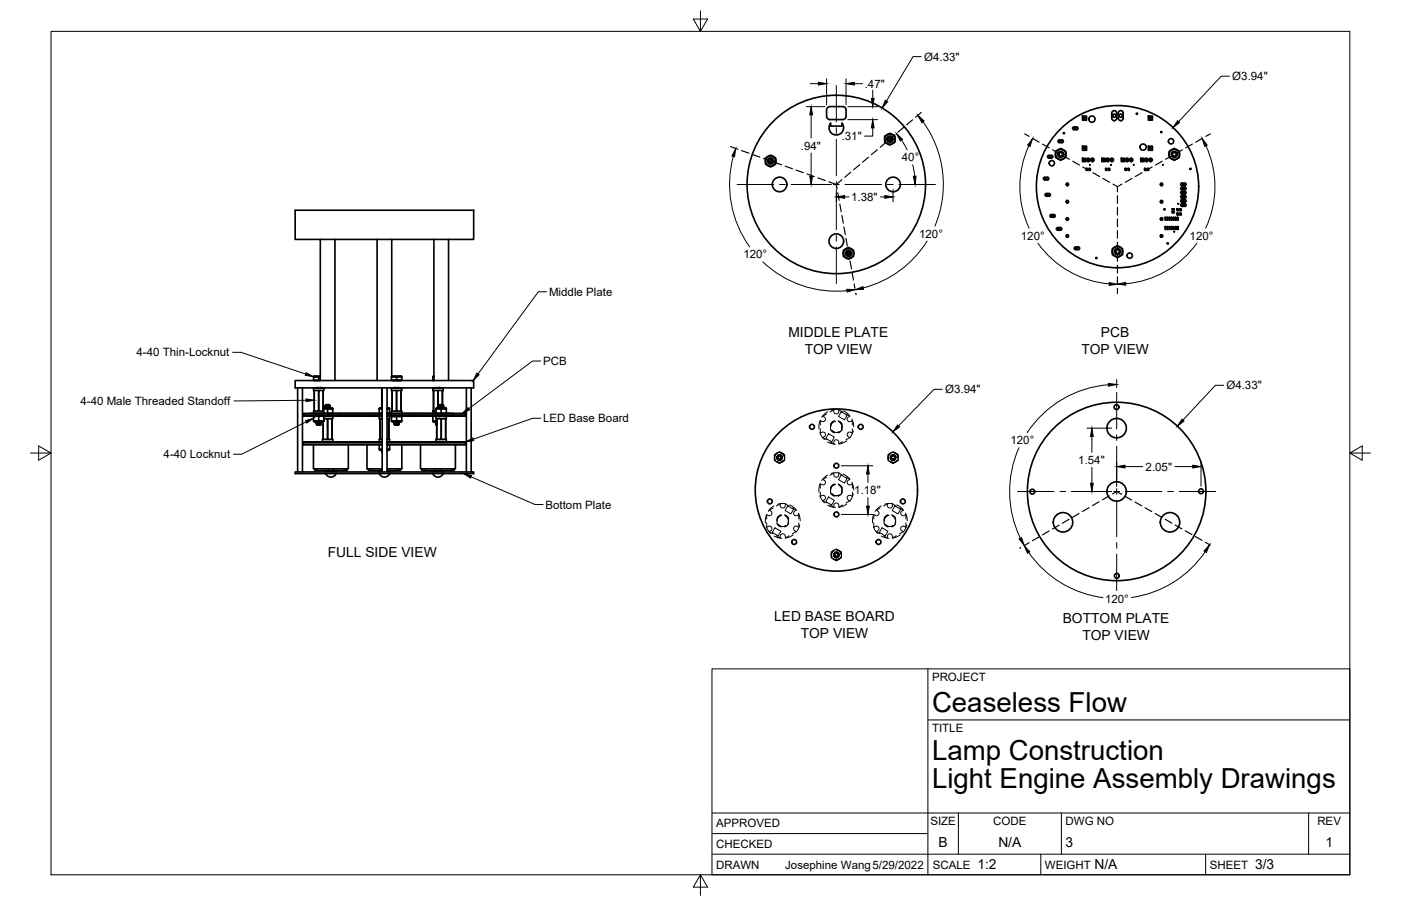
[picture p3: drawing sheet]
<svg xmlns="http://www.w3.org/2000/svg" width="432mm" height="279mm" viewBox="0 0 432 279" stroke-linecap="round" stroke-linejoin="round" font-family="sans-serif">
<defs><g id="words">
<g font-size="8.5">
<text x="287.3" y="219.5">Ceaseless Flow</text>
<text x="287.3" y="234.5">Lamp Construction</text>
<text x="287.3" y="243.1">Light Engine Assembly Drawings</text>
</g>
<g font-size="4.3">
<text x="243" y="103.9">MIDDLE PLATE</text>
<text x="339.3" y="104">PCB</text>
<text x="248" y="109.1">TOP VIEW</text>
<text x="333.3" y="109.1">TOP VIEW</text>
<text x="101" y="171.7">FULL SIDE VIEW</text>
<text x="238.6" y="191.6">LED BASE BOARD</text>
<text x="246.8" y="196.7">TOP VIEW</text>
<text x="327.6" y="192.1">BOTTOM PLATE</text>
<text x="333.6" y="197.3">TOP VIEW</text>
<text x="289.3" y="261.2">B</text>
<text x="307.7" y="261.2">N/A</text>
<text x="328.4" y="261.2">3</text>
<text x="408.5" y="261.2">1</text>
<text x="301.2" y="268.1">1:2</text>
<text x="337.3" y="268.1">N/A</text>
<text x="386.8" y="268.1">3/3</text>
</g>
<g font-size="3.5">
<text x="284.8" y="18.7">Ø4.33&quot;</text>
<text x="266.5" y="27.1">.47&quot;</text>
<text x="379.8" y="24.7">Ø3.94&quot;</text>
<text x="246.8" y="46.1">.94&quot;</text>
<text x="259.4" y="43.2">.31&quot;</text>
<text x="278" y="49.8">40°</text>
<text x="262.3" y="62">1.38&quot;</text>
<text x="283.3" y="73.3">120°</text>
<text x="314.6" y="74">120°</text>
<text x="366.6" y="73.9">120°</text>
<text x="229.1" y="79.7">120°</text>
<text x="169.2" y="91.2">Middle Plate</text>
<text x="42.1" y="109.9">4-40 Thin-Locknut</text>
<text x="167.4" y="112.6">PCB</text>
<text x="24.8" y="124.9">4-40 Male Threaded Standoff</text>
<text x="291.3" y="121.3">Ø3.94&quot;</text>
<text x="378" y="120">Ø4.33&quot;</text>
<text x="167.4" y="130.2">LED Base Board</text>
<text x="311.4" y="137">120°</text>
<text x="50.4" y="141.4">4-40 Locknut</text>
<text x="332.3" y="143.1">1.54&quot;</text>
<text x="353.1" y="145.1">2.05&quot;</text>
<text x="263.3" y="152.4">1.18&quot;</text>
<text x="168.1" y="156.8">Bottom Plate</text>
<text x="340.6" y="185.8">120°</text>
<text x="287.3" y="210.1">PROJECT</text>
<text x="287.3" y="225.8">TITLE</text>
<text x="220.7" y="255.2">APPROVED</text>
<text x="286.7" y="254.5">SIZE</text>
<text x="306.1" y="254.5">CODE</text>
<text x="328.4" y="254.5">DWG NO</text>
<text x="406" y="254.5">REV</text>
<text x="220.7" y="261.5">CHECKED</text>
<text x="220.7" y="267.9">DRAWN</text>
<text x="242" y="267.9">Josephine Wang5/29/2022</text>
<text x="287.5" y="267.9">SCALE</text>
<text x="322.1" y="267.9">WEIGHT</text>
<text x="372.9" y="267.9">SHEET</text>
</g>
</g></defs>
<!-- layer: Visible -->
<g fill="none" stroke="#000" stroke-width=".51">
<path d="M254.8 35.9v-2a1.01 1.01 0 0 1 1-1h4a1.01 1.01 0 0 1 1 1v2M254.8 35.9a1.01 1.01 0 0 0 1 1h4a1.01 1.01 0 0 0 1-1M256 38a2.25 2.25 0 0 0 .2 3 2.25 2.25 0 0 0 3.1 0 2.25 2.25 0 0 0 .2-3v.9h-3.5v-.9M330.8 39.2h1.3l.1 .6-.3 .2h-.9l-.4-.4zM333.6 35.8h1.3v1.3h-1.3zM342.6 34.9v1.6a.77 .77 0 0 0 .8 .7 .77 .77 0 0 0 .8-.7v-1.6M342.6 34.9a.77 .77 0 0 1 .8-.8 .77 .77 0 0 1 .8 .8M344.7 34.9v1.6a.77 .77 0 0 0 .7 .7 .77 .77 0 0 0 .8-.7v-1.6M344.7 34.9a.77 .77 0 0 1 .7-.8 .77 .77 0 0 1 .8 .8M353.9 35.8h1.3v1.3h-1.3zM235.9 49.6a1.6 1.6 0 0 1 2.4-1.3 1.6 1.6 0 0 1 0 2.7M235.9 49.7v-1l1.5-.8 1.4 .7 .3 .1v1.9l-.8 .4"/>
<path d="M235.9 49.7v.9l.8 .4M235.9 49.6l.2 .8 .6 .6M236.7 51l.8 .5 .8-.5M236.7 51l.8 .2 .8-.2M237 49.3v.6l.6 .2M237.2 50.1h.4M272.7 42.9v.9l.8 .5M272.7 42.9l.2 .8 .6 .6M273.5 44.3l.8 .2 .8-.2M273.5 41.5l-.6 .6-.2 .8M273.5 41.5l.8-.2 .8 .2M273.5 41.6l.8-.5 .8 .5"/>
<path d="M273.5 41.6l-.8 .4v.9M273.5 44.3l.8 .4 .8-.4M273.8 42.6v.6l.5 .2M273.9 43.4h.4M275.1 41.6l.7 .4v1.8l-.7 .5M275.1 41.5a1.6 1.6 0 0 1 0 2.8M322 54.7h.9M322 54.7l-.4 .2 .2 .5 1.1 .1M322.9 54.7l.4 .3-.4 .5M323.2 48.7h.9M323.3 59.7h-1l-.2 .6 .4 .2 1.1-.1 .1-.5-.4-.2M324.1 48.7l.4-.2-.2-.5-1.1-.1-.4 .4 .4 .4"/>
<path d="M325.3 47.6v.4a.62 .62 0 0 0 .6 .9l.2 .1M325.3 47.6l.2 .8 .6 .6M326.1 49l.8 .2 .8-.2M326.1 46.2l-.6 .6-.2 .8M326.1 46.2l.8-.2 .8 .2M326.1 46.2l.4-.2a.62 .62 0 0 1 1 .1l.2 .1M326.1 46.2l-.4 .2a.74 .74 0 0 0-.4 1.1v.1M326.1 49l.4 .2a.71 .71 0 0 0 1.1-.1l.1-.1M326.3 43.2h1.2l.2 .6-.3 .2h-.9l-.4-.4zM327.7 46.2l.4 .2a.52 .52 0 0 1 .4 .8v1.3l-.8 .5M327.7 46.2a1.6 1.6 0 0 1 0 2.8M329 57.3h.1"/>
<path d="M333.6 45.1h1.3v1.3h-1.3zM333.6 48.8h1v1h-1zM334.8 51.9h.4v.6h-.4zM335.7 51.9h.4v.6h-.4zM336.7 49.8h.1M339.6 48.8h1v1h-1zM340.8 51.9h.4v.6h-.4zM341.7 51.9h.4v.6h-.4zM342.7 49.8h.1M345.6 48.8h1v1h-1zM346.8 51.9h.4v.6h-.4zM347.5 49.8h-.1"/>
<path d="M347.7 51.9h.4v.6h-.4zM351.6 48.8h1v1h-1zM352.8 51.9h.4v.6h-.4zM353.7 51.9h.4v.6h-.4zM353.9 45.1h1.3v1.3h-1.3zM354.7 49.8h-.1M358 57.3h.1M358 57.3a.39 .39 0 0 0 .3-.7 .39 .39 0 0 0-.7 .1 .39 .39 0 0 0 .4 .6M360.3 47.6v.4a.62 .62 0 0 0 .6 .9l.2 .1M360.3 47.6l.2 .8 .6 .6M361.1 49l.8 .2 .8-.2M361.1 46.2l-.6 .6-.2 .8"/>
<path d="M361.1 46.2l.8-.2 .8 .2M361.1 46.2l.4-.2a.6 .6 0 0 1 1 .1l.2 .1M361.1 46.2l-.4 .2a.74 .74 0 0 0-.4 1.1v.1M361.1 49l.4 .2a.69 .69 0 0 0 1.1-.1l.1-.1M362.7 46.2l.4 .2a.74 .74 0 0 1 .4 1.1v.5a.62 .62 0 0 1-.6 .9l-.2 .1M362.7 46.2a1.6 1.6 0 0 1 0 2.8M364.1 57.8h1.3l.1 .5-.3 .3h-.9l-.4-.5zM364.3 57.3h.9M364.3 59.8h.9M365.2 57.3l.3-.3-.1-.5h-1.1l-.4 .4 .4 .4M365.2 59.8l.3-.2-.1-.5-1.1-.1-.4 .4 .4 .4M91 64.8h55v9h-55z"/>
<path d="M98.7 73.8v43.5h-2.1h2.1M103.2 73.8v43.5M116.2 73.8v43.5M120.7 73.8v42.2M133.7 73.8v43.5h-.3h.3M138.2 73.8v43.5M259.9 78.1l.2 .8 .6 .6M259.9 78.1v.9l.8 .5M260.7 76.8l.8-.5 .8 .5M260.7 76.8l-.8 .4v.9M260.7 79.5l.8 .4 .8-.4M260.7 79.5l.8 .2 .8-.2"/>
<path d="M260.7 76.7l.8-.2 .8 .2M260.7 76.7l-.6 .6-.2 .8M261.6 78.6l-.3 .1M261.6 77.6h-.4l-.2 .5 .2 .4 .4 .1M262.3 76.8l.8 .4v1.8l-.8 .5M262.3 76.7a1.6 1.6 0 0 1 0 2.8M324 67l-.4-.2 .2-.6h1.1l.3 .2-.1 .5-1.1 .1M326 70.2h1.1l.1 .6-.3 .2M326 70.2l-.4 .4 .4 .4M326.9 71h-.9M329 62.6h.1M329 73.2h.1"/>
<path d="M329 67.9a.39 .39 0 0 0 .3-.6 .39 .39 0 0 0-.7 .1 .39 .39 0 0 0 .4 .5M331.5 76.2h.8M331.5 76.2l-.4 .2 .2 .5 1.1 .1 .4-.4-.4-.4M342.8 77.6v.4a.72 .72 0 0 0 .7 .9l.1 .1M342.8 77.6l.2 .8 .6 .6M343.6 79l.8 .2 .8-.2M343.6 76.2l-.6 .6-.2 .8M343.6 76.2l.8-.2 .8 .2M343.6 76.2l.4-.2a.62 .62 0 0 1 1 .1l.2 .1M343.6 76.2l-.4 .3a.83 .83 0 0 0-.4 1.1M343.6 79l.4 .2a.87 .87 0 0 0 1.2-.2M345.2 76.2l.4 .3a.83 .83 0 0 1 .4 1.1v.4a.72 .72 0 0 1-.7 .9l-.1 .1"/>
<path d="M345.2 76.2a1.6 1.6 0 0 1 0 2.8M358 62.6h.1M358 73.2h.1M358 67.9h.1M358 67.9a.39 .39 0 0 0 .3-.6 .39 .39 0 0 0-.7 .1 .39 .39 0 0 0 .4 .5M358 62.6a.39 .39 0 0 0 .3-.6 .39 .39 0 0 0-.7 0 .39 .39 0 0 0 .4 .6M358 73.2a.39 .39 0 0 0 .3-.7 .39 .39 0 0 0-.7 .1 .39 .39 0 0 0 .4 .6M359.1 69.9h.2v.9h-.2zM359.1 67h.2v.9h-.2zM359.7 67h.3v.9h-.3zM359.7 69.9h.3v.9h-.3zM360.4 69.9h.2v.9h-.2z"/>
<path d="M360.4 67h.2v.9h-.2zM361 69.9h.2v.9h-.2zM361 67h.2v.9h-.2zM361.3 64.4h.6v.4h-.6zM361.3 65.3h.6v.4h-.6zM361.6 67h.3v.9h-.3zM361.6 69.9h.3v.9h-.3zM362.3 67h.2v.9h-.2zM362.3 69.9h.2v.9h-.2zM362.8 65.7h.4v.6h-.4zM362.8 64.4h.4v.6h-.4zM362.9 67h.2v.9h-.2z"/>
<path d="M362.9 69.9h.2v.9h-.2zM363.7 64.4h.4v.6h-.4zM363.7 65.7h.4v.6h-.4zM364.1 62.9h1.3l.1 .5-.3 .2h-1.1l-.2-.4zM364.1 60.3h1.3l.1 .6-.3 .2h-.9l-.4-.4zM364.3 62.4h.9M365.2 62.4l.3-.3-.1-.5-1.1-.1-.4 .4 .4 .5M91 117.3h55v2.3h-55zM91.7 119.6v25.9M93.2 119.6v25.9M96.6 119.7v.7h.2v6.4h-.2v.7h3.2M96.6 119.7h3.2"/>
<path d="M96.6 116.2h2.1zM96.6 116.3v.9M97.6 117.3h.1M98.2 116.3v.9M98.3 117.3h-.2M98.6 117.3h-.1M98.7 116h-1.8l-.2 .2M99.8 119.7v.7h-.2v6.4h.2v.7M117.7 119.6v6.2M117.8 119.6v25.9M119.3 119.6v25.9M120.6 119.7h3.2"/>
<path d="M120.6 119.7v.7h.2v6.4h-.2v.7M120.6 116.2h3.2M120.6 117.2l.8 .1zM120.6 116.3v.9M120.7 116.2l.2-.2h2.7l.2 .2M120.7 117.3h.1M121.4 117.3h1.6zM121.6 117.3h.1M122.2 116.3v.9M122.3 117.3h-.2M122.6 117.3h-.1M122.8 117.3h.1"/>
<path d="M123 117.3l.8-.1zM123.8 119.7v.7h-.2v6.4h.2v.7M123.8 116.3v.9M133.4 119.7h3.2M133.4 119.7v.7h.2v6.4h-.2v.7M133.4 116.2h.3zM133.4 116.3v.9M133.7 116l-.3 .2M136.6 119.7v.7h-.2v4.4M143.7 119.6v25.9M145.2 119.6v25.9M93.5 127.6h24.3"/>
<path d="M93.5 128.3h24.3M95.5 127.6h3.9M95.6 128.4h.5M95.6 128.3v.1M96 127.5v.1M96.1 128.4h1.5M96.1 128.3v.1M96.6 137.1v7.5h10.8v-7.5M96.6 129.8a1.75 1.75 0 0 0 2 .3h.9M96.6 129.8h3.2M96.6 128.4h.6M96.6 128.5v1.2"/>
<path d="M96.9 120.4h1.3v6.4h-1.3zM97.5 130.4h.1M97.5 130.7h.1M97.5 130.7l.2 .2M97.5 130.4l.2 .1M97.6 130.1l.1 .1M97.6 131l1.2 .1M97.6 128.4h1.2M97.6 128.4h1.3M97.6 128.3v.1M97.7 130.8l-.1 .2M97.7 130.2h.1"/>
<path d="M97.7 130.5v.1M97.7 130.2l-.2 .2M97.7 130.6l-.2 .1M98.2 130.1l-.5 .1M98.2 128.5v1.2M98.3 120.4h1.3v6.4h-1.3zM98.5 130.1l-.8 .1M98.7 130.9l-1.1 .1M98.7 131l-.2 .1M98.7 130.7l-1 .2M98.7 130.4l-1 .2M98.7 131h.1"/>
<path d="M98.7 130.4h.1M98.7 130.7h.1M98.7 130.7l.2 .1M98.7 130.4l.2 .1M98.8 131l-.3 .1M98.8 130.1l.1 .1M98.9 128.3h.1M98.9 130.9l-.8 .2M98.9 130.2l-1.4 .2M98.9 130.5l-1.4 .2M98.9 130.8l-.2 .1h.2M98.9 130.6l-1.4 .1"/>
<path d="M98.9 130.9l-.8 .2h.4M98.9 130.6l-1.2 .2M98.9 130.3l-1.2 .2M98.9 130.2h.1M98.9 130.5v.1M98.9 130.8v.1M99 128.4h.3M99.2 128.4h.6M99.3 128.3h.3M99.3 128.3v.1M99.4 136.2h3.2M99.5 127.6h1.9"/>
<path d="M99.6 130.1v5.4h-.2v.7M99.6 126h3M99.6 125.7l2.7 .1 .3 .2M99.6 128.4h1.3M99.6 128.3v.1M99.8 127.5h.1M99.8 129.1h1.1v6.4h-1.3v-5.4M99.8 129.8l-.3 .3M100.3 125v.1M100.3 125.3v.1M100.3 125.7h.1M100.3 125.1l.2 .1"/>
<path d="M100.3 125.4l.2 .1M100.3 125.7l.1 .1M100.3 125h.2zM100.4 124.9h.1M100.5 125.5l-.2 .2M100.5 124.9l-.2 .1M100.5 125.2l-.2 .1M100.5 124.9h.1M100.5 125.2h.1M100.5 124.8l1.1 .1M100.5 124.8l-.1 .1M100.7 124.8l-.3 .1"/>
<path d="M100.7 124.8h.3l-.7 .2M100.7 124.8l-.2 .1M100.9 128.3h.1M100.9 128.4h.4M101 127.4l.3 .1M101 127.4l-.3 .1M101 126.2v1.2M101 129.1h1.3v6.4h-1.3zM101 124.8l-.5 .1M101.3 128.4h1.3M101.3 128.3v.1M101.4 127.5h.4"/>
<path d="M101.5 128.3v.1M101.5 125.1l-1 .1M101.5 125.4l-1 .1M101.5 125.7l-.2 .1M101.5 125l-1 .2M101.5 125.3l-1 .2M101.5 125.7l-.6 .1M101.5 125.3v.1M101.5 125.7h.1M101.5 125.1l.2 .1M101.5 125.4l.2 .1M101.5 125.7l.1 .1"/>
<path d="M101.5 127.5v.1M101.6 124.9l-1.1 .1M101.6 125l-.1 .1M101.7 125.5l-1.4 .2M101.7 125.2l-1.4 .2M101.7 125.2l-1.4 .1M101.7 125.2h.1M101.7 125.5h.1M101.7 125.6l-.2 .1M101.7 125.2l-.2 .1M101.8 127.5h.7M101.8 128.3v.1"/>
<path d="M101.9 127.5v.1M102.5 127.5h14.4M102.5 127.5v.1M102.6 127.5h-.8M102.6 126l-3 .1M102.6 126.2v1.2M102.6 128.4h-2.8v1.3M102.6 128.4v.7h-.2v6.4h.2v.7M102.6 128.4h.8M102.6 128.3v.1M103.4 128.3v.1M104.6 128.4h.5"/>
<path d="M104.6 128.3v.1M105.1 128.4h1.3M105.1 128.3v.1M106.4 128.3h.1M106.4 128.4h.4M106.8 128.3v.1M107.7 128.3l1.3 .1M109 128.4h1M109 128.3v.1M110 128.3v.1M110.2 128.4h.6M110.2 128.3v.1"/>
<path d="M110.8 128.3h.1M110.8 128.4h.5M111.3 128.3v.1M113.1 137.1v7.5h4.7M113.7 128.3h1M114.9 128.4h.6M114.9 128.3v.1M115.5 128.3h.1M115.5 128.4h.5M116 128.3v.1M116.2 128.4h.8M116.2 128.3v.1"/>
<path d="M116.9 136.2l.9 .1h-24.3v.8h24.3M116.9 136.2h.9M116.9 128.4h.9M116.9 128.4v.7h.2v6.4h-.2v.7M116.9 126h.9zM116.9 127.4l.8 .1zM116.9 138.5l.9 .1zM116.9 137.1h.7M116.9 126.2v1.2M116.9 137.2v1.3M116.9 138.6l.2 .2 .7 .1M117 128.4h-.1"/>
<path d="M117.2 128.3v.1M117.5 128.3v.1M117.6 128.3v.1M117.8 127.5h.1M117.8 139.4h.1M117.8 139.1h.1M117.8 125.7h.1M117.8 125.4h.1M117.8 125.1h.1M117.8 125.7l-.8 .1-.1 .2M117.8 125v.1M117.8 125.3v.1"/>
<path d="M117.8 139.4v.1M117.8 127.6h-24.3v.7h24.3l-.8 .1M117.8 129.1h-.7v6.4h.7M117.8 125h.1M119.3 137.1h24.2zM119.3 127.6h24.2M119.3 127.6h24.2v.7h-24.2h24.2h-24.2l.7 .1M119.3 136.2h.8M119.3 128.4h.8M119.3 129.1h.5v6.4h-.5M119.3 125.8h.6l.2 .2M119.3 126l.8 .2z"/>
<path d="M119.3 127.5l.8-.1zM119.3 138.6l.8-.1zM119.4 137.1h.7M119.5 128.3v.1M119.6 128.3v.1M119.7 128.3v.1M120 128.4h.6M120 128.4h.1M120.1 127.5h.5M120.1 126.2v1.2M120.1 138.6l-.2 .2-.6 .1M120.1 136.2l-.8 .1h24.2v.8"/>
<path d="M120.1 128.4v.7h-.2v6.4h.2v.7M120.1 137.2v1.3M120.6 127.5h3.2M120.6 129.8a1.75 1.75 0 0 0 2 .3 1.02 1.02 0 0 0 1.2-.3M120.6 129.8h3.2M120.6 128.3h.8zM120.6 127.5l.1 .1M120.6 128.5v1.2M120.9 120.4h1.3v6.4h-1.3zM121.4 128.3h1.6zM121.5 130.4h.1M121.5 130.7h.1"/>
<path d="M121.5 130.7l.2 .2M121.5 130.4l.2 .1M121.6 131l1.2 .1M121.6 130.1l.1 .1M121.7 130.8l-.1 .2M121.7 130.2h.1M121.7 130.5v.1M121.7 130.2l-.2 .2M121.7 130.6l-.2 .1M122.2 130.1l-.5 .1M122.2 128.5v1.2M122.3 120.4h1.3v6.4h-1.3z"/>
<path d="M122.5 130.1l-.8 .1M122.7 128.3h.1M122.7 130.9l-1.1 .1M122.7 131l-.5 .1M122.7 130.7l-1 .1M122.7 130.4l-1 .1M122.7 131l-.2 .1M122.7 130.7l-1 .2M122.7 130.4h.1M122.7 130.7h.1M122.7 131h.1M122.7 130.7l.2 .1"/>
<path d="M122.7 130.4l.2 .1M122.8 131l-.3 .1M122.8 130.1l.1 .1M122.9 130.9l-.2 .1M122.9 130.2l-1.4 .2M122.9 130.5l-1.4 .2M122.9 130.8l-.2 .1h.2M122.9 130.6l-1.4 .1M122.9 130.9l-.7 .2h.3M122.9 130.2h.1M122.9 130.5v.1M122.9 130.8v.1"/>
<path d="M122.9 130.6l-.2 .1M122.9 130.3l-.2 .1M123 128.3l.8 .2zM123.8 127.5l8.8 .1M123.8 128.5v1.2M123.8 127.5v.1M123.8 137.1v7.5h-4.5M125.6 128.3h1.1M126.9 128.4h1.1M126.9 128.3v.1M128 128.3v.1M128 128.4h.2"/>
<path d="M128.2 128.4h1M128.2 128.3v.1M129.2 128.4h.1M129.2 128.3v.1M129.3 128.3v.1M129.6 137.1v7.5h10.8v-7.5M131.6 128.4h.4M131.6 128.3v.1M132 128.3h.1M132.1 128.4h.3M132.4 128.3v.1M133 127.6h6.7"/>
<path d="M133.2 127.6h.2M133.4 127.5h1.3M133.4 129.8l.1 .3 1 .1M133.4 129.8h1.2M133.4 128.3h.8zM133.4 127.5h.1M133.4 128.5v1.2M133.8 127.6h.2M134.3 130.4h.1M134.3 130.7h.1M134.3 130.7l.2 .2M134.3 130.4l.2 .1"/>
<path d="M134.3 131l.3 .1M134.3 130.1l.2 .1M134.4 136.2h3.2M134.4 128.4h3.2M134.4 128.4v.7h.2v6.4h-.2v.7M134.4 126l3.2 .2zM134.4 126.2v1.2M134.4 127.6h.2M134.5 128.3h.1M134.5 128.4h3.1M134.5 130.8v.1M134.5 130.5h.1"/>
<path d="M134.5 128.4h-.1M134.5 130.2h.1M134.5 130.5v.1M134.5 130.9l-.2 .1M134.5 130.2l-.2 .2M134.5 130.6l-.2 .1M134.6 130.3l-.3 .1M134.6 130.6l-.3 .1M134.6 130.7h-.3M134.6 130.9l-.3 .1M134.6 130.2h-.1M134.6 129.8h-1.2"/>
<path d="M134.6 129.1h1.4v6.4h-1.4zM135.1 127.6h.2M135.3 125v.1M135.3 125.3v.1M135.3 125.7h.1M135.3 125.1l.2 .1M135.3 125.4l.2 .1M135.3 125.7l.1 .1M135.3 125h.2zM135.4 124.9h1.2M135.5 125.5l-.2 .2M135.5 124.9l-.2 .1"/>
<path d="M135.5 125.2l-.2 .1M135.5 124.9h.1M135.5 125.2h.1M135.5 128.3h-1.3l.3 .1M135.5 128.3v.1M135.7 124.8l-.3 .1M135.7 124.8h.4l-.8 .2M135.7 124.8l-.2 .1M135.9 127.6l-.2-.1 .8 .1M136 126.2v1.2M136 129.1h1.4v6.4h-1.4zM136.1 124.8l-.6 .1"/>
<path d="M136.3 124.8v-4.4h-1.3v5.4v-5.4h-1.4v6.4h.8M136.5 128.3h.1M136.5 128.3v.1M136.5 125.1l-1 .1M136.5 125.4l-1 .1M136.5 125.7l-.2 .1M136.5 125l-1 .2M136.5 125.3l-1 .2M136.5 125.7l-.6 .1M136.5 125.3v.1M136.5 125.7h.1M136.5 125.1l.2 .1"/>
<path d="M136.5 125.4l.2 .1M136.5 125.7l.1 .1M136.6 128.3v.1M136.6 124.9l-1.1 .1M136.6 125l-.1 .1M136.7 125.5l-1.4 .2M136.7 125.2l-1.4 .2M136.7 125.2l-1.4 .1M136.7 125.2h.1M136.7 125.5h.1M136.7 125.6l-.2 .1M136.7 125.2l-.2 .1"/>
<path d="M137 127.6h.2M137.3 125.8h-2.6l-.3 .2M137.3 125.7l.3 .3M137.3 127.5h.3M137.6 128.4v.7h-.2v6.4h.2v.7M137.6 126.2v1.2M137.9 128.4h1.3M137.9 128.3v.1M139.2 128.3h.1M139.3 128.4h.3M139.6 128.3v.1M91 145.5h55v.6h-55z"/>
<path d="M97 144.6v.5h9.9v-.5M97.8 144.6v.5M100.2 145.1v.3h3.6v-.3M100.2 145.3l.1 .2M101.2 144.6v.5M102.8 144.6v.5M103.6 146a1.75 1.75 0 0 1-1.6 1.1 1.75 1.75 0 0 1-1.6-1.1M103.7 145.3v.2M106.1 144.6v.5M113.5 144.6v.5h4.3M114.3 144.6v.5M116.7 145.4h1.1"/>
<path d="M116.7 145.1v.3M116.8 145.3v.2M117.7 144.6v.5M119.3 145.4h.9M120.1 146a1.75 1.75 0 0 1-1.6 1.1 1.75 1.75 0 0 1-1.6-1.1M120.2 145.3v.2M120.2 145.1v.3M122.6 144.6v.5M123.4 144.6v.5h-4.1M130 144.6v.5h9.9v-.5M130.8 144.6v.5M133.2 145.1v.3h3.6"/>
<path d="M133.2 145.3l.1 .2M134.2 144.6v.5M135.8 144.6v.5M136.6 146a1.75 1.75 0 0 1-1.6 1.1 1.75 1.75 0 0 1-1.6-1.1M136.7 145.3v.2M136.8 145.1v.3M139.1 144.6v.5M239.6 141l.5-.5 .5 .1 .3 .4M239.6 141.4h.2M239.7 141.1a.6 .6 0 0 1 .6-.6 .6 .6 0 0 1 .6 .6M240.9 141.4l-.6 .3-.5-.3M274.6 141l.5-.5 .5 .1 .3 .4"/>
<path d="M274.6 141.4h.2M274.7 141.1a.6 .6 0 0 1 .6-.6 .6 .6 0 0 1 .6 .6M274.8 141.4l.5 .3 .4-.3M274.8 141.4a.59 .59 0 0 1 .5-.9 .59 .59 0 0 1 .4 .9M274.8 141.4l.4 .3 .5-.3M275.9 141.4h-.2M257.1 171v.4M257.1 171a.71 .71 0 0 1 .7-.6 .71 .71 0 0 1 .7 .6M257.1 171l.5-.5 .5 .1 .3 .4M257.1 171.4l.2 .1M257.1 171.4l.7 .4 .6-.4M257.2 171.1a.6 .6 0 0 1 .6-.6 .6 .6 0 0 1 .6 .6"/>
<path d="M258.4 171.4l-.6 .3-.5-.2M258.5 171l-.1 .4"/>
<circle cx="331.4" cy="39.6" r=".24"/>
<circle cx="334.3" cy="36.4" r=".24"/>
<circle cx="336.5" cy="36.7" r=".96"/>
<circle cx="343.4" cy="35.7" r=".5"/>
<circle cx="345.4" cy="35.7" r=".5"/>
<circle cx="350.4" cy="35.1" r=".18"/>
<circle cx="354.6" cy="36.4" r=".24"/>
<circle cx="237.5" cy="49.6" r=".96"/>
<circle cx="237.5" cy="49.6" r=".48"/>
<circle cx="237.5" cy="49.6" r=".58"/>
<circle cx="240.3" cy="56.9" r="2.25"/>
<circle cx="257.8" cy="56.9" r="27.5"/>
<circle cx="274.3" cy="42.9" r=".96"/>
<circle cx="274.3" cy="42.9" r=".48"/>
<circle cx="274.3" cy="42.9" r=".58"/>
<circle cx="275.3" cy="56.9" r="2.25"/>
<circle cx="322.4" cy="55.1" r=".24"/>
<circle cx="323.7" cy="48.3" r=".24"/>
<circle cx="324.2" cy="50.3" r=".81"/>
<circle cx="326.9" cy="47.6" r=".94"/>
<circle cx="326.9" cy="47.6" r=".58"/>
<circle cx="326.9" cy="43.6" r=".24"/>
<circle cx="327.9" cy="41.1" r=".18"/>
<circle cx="329" cy="56.9" r=".24"/>
<circle cx="329" cy="56.9" r=".39"/>
<circle cx="334.1" cy="49.3" r=".33"/>
<circle cx="334.3" cy="45.7" r=".24"/>
<circle cx="335.4" cy="49.3" r=".52"/>
<circle cx="335.4" cy="49.3" r=".33"/>
<circle cx="335.9" cy="50.8" r=".07"/>
<circle cx="336.7" cy="49.3" r=".52"/>
<circle cx="336.7" cy="49.3" r=".33"/>
<circle cx="340.1" cy="49.3" r=".33"/>
<circle cx="341.4" cy="49.3" r=".52"/>
<circle cx="341.4" cy="49.3" r=".33"/>
<circle cx="342.4" cy="50.8" r=".07"/>
<circle cx="342.7" cy="49.3" r=".52"/>
<circle cx="342.7" cy="49.3" r=".33"/>
<circle cx="344.4" cy="57.6" r="25"/>
<circle cx="346.1" cy="49.3" r=".33"/>
<circle cx="347.4" cy="49.3" r=".52"/>
<circle cx="347.4" cy="49.3" r=".33"/>
<circle cx="348.6" cy="49.3" r=".52"/>
<circle cx="348.6" cy="49.3" r=".33"/>
<circle cx="349.4" cy="50.8" r=".07"/>
<circle cx="352.1" cy="49.3" r=".33"/>
<circle cx="352.3" cy="45.4" r=".96"/>
<circle cx="353.4" cy="49.3" r=".52"/>
<circle cx="353.4" cy="49.3" r=".33"/>
<circle cx="354.6" cy="45.7" r=".24"/>
<circle cx="354.6" cy="49.3" r=".52"/>
<circle cx="354.6" cy="49.3" r=".33"/>
<circle cx="357.9" cy="40.7" r=".18"/>
<circle cx="358" cy="56.9" r=".24"/>
<circle cx="358.4" cy="50.8" r=".07"/>
<circle cx="360.9" cy="43.6" r=".81"/>
<circle cx="361.9" cy="47.6" r=".94"/>
<circle cx="361.9" cy="47.6" r=".58"/>
<circle cx="364.7" cy="56.9" r=".24"/>
<circle cx="364.7" cy="58.1" r=".24"/>
<circle cx="364.7" cy="59.4" r=".24"/>
<circle cx="366.9" cy="52.1" r=".18"/>
<circle cx="257.8" cy="74.4" r="2.25"/>
<circle cx="261.5" cy="78.1" r=".96"/>
<circle cx="261.5" cy="78.1" r=".48"/>
<circle cx="261.5" cy="78.1" r=".58"/>
<circle cx="322.9" cy="60.1" r=".24"/>
<circle cx="324.4" cy="66.6" r=".24"/>
<circle cx="326.4" cy="70.6" r=".24"/>
<circle cx="329" cy="62.2" r=".24"/>
<circle cx="329" cy="72.8" r=".24"/>
<circle cx="329" cy="67.5" r=".24"/>
<circle cx="329" cy="72.8" r=".39"/>
<circle cx="329" cy="62.2" r=".39"/>
<circle cx="331.9" cy="76.6" r=".24"/>
<circle cx="337.9" cy="79.6" r=".18"/>
<circle cx="344.4" cy="77.6" r=".94"/>
<circle cx="344.4" cy="77.6" r=".58"/>
<circle cx="348.2" cy="78.8" r=".81"/>
<circle cx="358" cy="67.5" r=".24"/>
<circle cx="358" cy="72.8" r=".24"/>
<circle cx="358" cy="62.2" r=".24"/>
<circle cx="358.9" cy="64.6" r=".18"/>
<circle cx="359.9" cy="75.1" r=".18"/>
<circle cx="361.9" cy="71.5" r=".07"/>
<circle cx="363.2" cy="62.8" r=".07"/>
<circle cx="364.7" cy="63.2" r=".24"/>
<circle cx="364.7" cy="61.9" r=".24"/>
<circle cx="364.7" cy="60.7" r=".24"/>
<circle cx="250.3" cy="131.6" r=".75"/>
<circle cx="265.3" cy="131.6" r=".75"/>
<circle cx="344.1" cy="125.5" r=".75"/>
<circle cx="344.2" cy="132" r="3"/>
<circle cx="237.3" cy="154.6" r=".75"/>
<circle cx="240.3" cy="141.1" r=".59"/>
<circle cx="240.3" cy="141.1" r=".58"/>
<circle cx="240.3" cy="141.1" r=".71"/>
<circle cx="240.3" cy="141.1" r=".81"/>
<circle cx="257.8" cy="151.1" r="25"/>
<circle cx="257.8" cy="158.6" r=".75"/>
<circle cx="257.8" cy="143.6" r=".75"/>
<circle cx="275.3" cy="141.1" r=".58"/>
<circle cx="275.3" cy="141.1" r=".71"/>
<circle cx="275.3" cy="141.1" r=".81"/>
<circle cx="278.3" cy="154.6" r=".75"/>
<circle cx="318.2" cy="151.6" r=".75"/>
<circle cx="344.2" cy="151.6" r="27.5"/>
<circle cx="344.2" cy="151.6" r="3"/>
<circle cx="370.2" cy="151.5" r=".75"/>
<circle cx="244.8" cy="167.1" r=".75"/>
<circle cx="257.8" cy="171.1" r=".59"/>
<circle cx="257.8" cy="171.1" r=".58"/>
<circle cx="257.8" cy="171.1" r=".81"/>
<circle cx="270.8" cy="167.1" r=".75"/>
<circle cx="327.6" cy="161.1" r="3"/>
<circle cx="344.2" cy="177.6" r=".75"/>
<circle cx="360.6" cy="161.1" r="3"/>
</g>
<!-- layer: Hidden -->
<g fill="none" stroke="#000" stroke-width=".31">
<path d="M239.5 139.8a1.46 1.46 0 0 0-.7 1.8 1.56 1.56 0 0 1 .7-1.8M240.5 139.7a1.48 1.48 0 0 1 1.2 1.4M240.5 139.6a1.52 1.52 0 0 1 1.3 1.5M252.7 129.8l-.3 2.5M252.7 133.5l1.4 2.1M252.8 132.2v1.4l.5-.3a.78 .78 0 0 1 1 .3 .78 .78 0 0 1-.3 1.1l-.4 .2 1.2 .7M254.8 127.7l-1.2 .6 .4 .3a.78 .78 0 0 1 .3 1 .78 .78 0 0 1-1 .3l-.5-.2v1.3M255.1 127l-1.8 1.7M255.1 136.3l2.4 .7M255.4 133.8l1.8 1-.9 1.4-1.8-1zM255.8 136.2l1.2 .7v-.5a.77 .77 0 0 1 .8-.8 .77 .77 0 0 1 .7 .8v.5l1.2-.7M255.8 127.1l1.2-.7v.5a.77 .77 0 0 0 .8 .8 .77 .77 0 0 0 .7-.8v-.5l1.2 .7"/>
<path d="M256.4 132.7a1.74 1.74 0 0 0 2.2 .5M257.2 129.8l-.7 .4-.5 .7 .1 1.6 1.1 1M257.5 129.9a1.74 1.74 0 0 0-1.5 1.7M258.3 129.8l1.2 .9M258.6 130.1a1.73 1.73 0 0 1 .8 2.1M258.7 126.3l-2.5 .2M259.3 127l1.8 1-.8 1.5-1.9-1.1zM259.5 130.7v1.8l-1.2 1M259.9 126.7l2 1.5M260.7 127.7l1.2 .6-.4 .3a.78 .78 0 0 0-.3 1 .78 .78 0 0 0 1.1 .3l.4-.2v1.3M261 135.9l-2.3 1M262.6 129.2l.5 2.4"/>
<path d="M262.7 132.2v1.4l-.4-.3a.78 .78 0 0 0-1.1 .3 .78 .78 0 0 0 .3 1.1l.4 .2-1.2 .7M263 132.9l-1.1 2.2M274.5 139.8a1.46 1.46 0 0 0-.6 1.8M274.5 139.8a1.45 1.45 0 0 0-.6 1.8M275.5 139.6a1.52 1.52 0 0 1 1.3 1.5 1.57 1.57 0 0 0-1.3-1.4M236.2 158.8l-.3 2.5M238.3 156.7l-1.2 .7 .4 .2a.78 .78 0 0 1 .3 1.1 .78 .78 0 0 1-1.1 .2l-.4-.2v1.3M238.5 156l-1.7 1.7M238.7 140.2l1.6-.9 1.6 .9v1.8l-.9 .5a1.59 1.59 0 0 0 .5-2.4 1.59 1.59 0 0 0-2.5 0 1.59 1.59 0 0 0 .5 2.4l-.8-.5zM239.3 156.1l1.2-.7v.5a.78 .78 0 0 0 .8 .8 .78 .78 0 0 0 .7-.8v-.5l1.2 .7M239.3 141.1v.1a.91 .91 0 0 0 1.4 .7M239.5 142.5l.8 .2 .7-.2-.7 .4z"/>
<path d="M239.6 141.1a.6 .6 0 0 0 .7 .6 .6 .6 0 0 0 .6-.6M239.6 141.1v.3M239.6 141.1h.1M239.8 140.3a.94 .94 0 0 1 1.4 .8M239.9 141.7h.7M240 140.4l-.4 .7M240.5 140.4l.4 .7M240.7 158.8l-.7 .4-.5 .7v1.6l1.2 1M240.9 141.1v.3M240.9 141.1h.1M241 158.9a1.73 1.73 0 0 0-1.5 1.7M241.4 142a1.45 1.45 0 0 1-1.9 .4"/>
<path d="M241.4 142.1a1.47 1.47 0 0 1-1.9 .3M241.8 158.8l.7 .4 .5 .7v1.5l-.5 .7-.6 .4M242.1 159.1a1.73 1.73 0 0 1 .8 2.1M242.2 155.4l-2.5 .1M242.8 156l1.8 1.1-.8 1.4-1.8-1.1zM243.4 155.7l2 1.5M244.2 156.7l1.2 .7-.4 .2a.78 .78 0 0 0-.3 1.1 .78 .78 0 0 0 1.1 .2l.4-.2v1.3M246 158.2l.6 2.4M252.7 149.3l-.3 2.5M252.7 153l1.4 2.1M252.8 151.7v1.4l.5-.3a.78 .78 0 0 1 1 .3 .78 .78 0 0 1-.3 1.1l-.4 .2 1.2 .7M254.8 147.2l-1.2 .6 .4 .3a.78 .78 0 0 1 .3 1 .78 .78 0 0 1-1 .3l-.5-.2v1.3"/>
<path d="M255.1 146.5l-1.8 1.7M255.1 155.8l2.4 .7M255.4 153.3l1.8 1-.9 1.4-1.8-1zM255.8 155.7l1.2 .7v-.5a.77 .77 0 0 1 .8-.8 .77 .77 0 0 1 .7 .8v.5l1.2-.7M255.8 146.6l1.2-.7v.5a.77 .77 0 0 0 .8 .8 .77 .77 0 0 0 .7-.8v-.5l1.2 .7M256.4 152.3a1.71 1.71 0 0 0 2.2 .4M257.2 149.3l-.7 .4-.5 .7 .1 1.6 1.1 1M257.5 149.4a1.74 1.74 0 0 0-1.5 1.7M258.3 149.3l.7 .4 .5 .7v1.6l-1.2 1M258.6 149.6a1.73 1.73 0 0 1 .8 2.1M258.7 145.9l-2.5 .1M259.3 146.5l1.8 1.1-.8 1.4-1.9-1.1z"/>
<path d="M259.9 146.2l2 1.5M260.7 147.2l1.2 .6-.4 .3a.78 .78 0 0 0-.3 1 .78 .78 0 0 0 1.1 .3l.4-.2v1.3M261 155.4l-.8 .6-1.5 .4M262.6 148.7l.5 2.4M262.7 151.7v1.4l-.4-.3a.78 .78 0 0 0-1.1 .3 .78 .78 0 0 0 .3 1.1l.4 .2-1.2 .7M263 152.4l-1.1 2.2M269.2 158.8l-.3 2.5M271.3 156.7l-1.2 .7 .4 .2a.78 .78 0 0 1 .3 1.1 .78 .78 0 0 1-1.1 .2l-.4-.2v1.3M271.6 156l-1.1 .8-.7 .9M272.3 156.1l1.2-.7v.5a.78 .78 0 0 0 .8 .8 .78 .78 0 0 0 .7-.8v-.5l1.2 .7M273.7 158.8l-.7 .4-.5 .7v1.5l.5 .7 .7 .4M273.7 140.2l1.6-.9 1.6 .9v1.8l-.8 .5a1.59 1.59 0 0 0 .4-2.4 1.59 1.59 0 0 0-2.5 0 1.59 1.59 0 0 0 .5 2.4l-.8-.5z"/>
<path d="M274 158.9a1.69 1.69 0 0 0-1.5 1.7M274.3 141.1v.1a.91 .91 0 0 0 1.4 .7M274.5 142.5l.8 .2 .8-.2-.8 .4zM274.7 141.1a.6 .6 0 0 0 .6 .6 .6 .6 0 0 0 .6-.6M274.7 141.1l-.1 .3M274.7 141.1h.1M274.8 140.3a.94 .94 0 0 1 1.4 .8M274.8 158.8l.7 .4 .5 .7v1.6l-1.2 1M274.9 141.7h.7M275 140.4l-.3 .7M275.1 159.1a1.69 1.69 0 0 1 .8 2.1M275.2 155.4l-2.5 .1"/>
<path d="M275.5 140.4l.4 .7M275.8 156l1.8 1.1-.8 1.4-1.8-1.1zM275.9 141.1v.3M275.9 141.1h.1M276.4 155.7l.8 .5 1.2 1M276.4 142a1.51 1.51 0 0 1-1.9 .4 1.47 1.47 0 0 0 1.9-.3M277.2 156.7l1.2 .7-.4 .2a.78 .78 0 0 0-.3 1.1 .78 .78 0 0 0 1.1 .2l.4-.2v1.3M279.1 158.2l.4 1.1 .1 1.3M236.2 162.5l1.4 2M236.3 161.2v1.4l.4-.3a.78 .78 0 0 1 1.1 .3 .78 .78 0 0 1-.3 1.1l-.4 .2 1.2 .7M238.6 165.3l2.4 .7M238.8 162.8l1.9 1-.9 1.4-1.8-1z"/>
<path d="M239.3 165.2l1.2 .7v-.5a.78 .78 0 0 1 .8-.8 .78 .78 0 0 1 .7 .8v.5l1.2-.7M239.9 161.8a1.73 1.73 0 0 0 2.2 .4M244.5 164.9l-2.3 1M246.2 161.2v1.4l-.4-.3a.78 .78 0 0 0-1.1 .3 .78 .78 0 0 0 .3 1.1l.4 .2-1.2 .7M246.5 161.9l-.5 1.3-.6 .9M256.2 170.2l1.5-.9 1.7 .9v1.8l-.8 .5a1.59 1.59 0 0 0 .4-2.4 1.59 1.59 0 0 0-2.5 0 1.59 1.59 0 0 0 .5 2.4l-.8-.5zM256.8 171.1v.1a.92 .92 0 0 0 1.4 .7M257 172.5l.7 .2 .9-.2-.9 .5zM257 169.8a1.5 1.5 0 0 0-.7 1.8M257 172.4a1.48 1.48 0 0 0 1.9-.3 1.45 1.45 0 0 1-1.9 .3M257 169.8a1.45 1.45 0 0 0-.6 1.8M257.2 171.1a.6 .6 0 0 0 .6 .6 .6 .6 0 0 0 .6-.6"/>
<path d="M257.2 171.1h.1M257.3 170.3a.94 .94 0 0 1 1.4 .8M257.4 171.7h.7M257.5 170.5l-.4 .9M258 170.5l.4 .9M258 169.7a1.43 1.43 0 0 1 1.2 1.4M258 169.6a1.52 1.52 0 0 1 1.3 1.5M258.4 171.1h.1M269.2 162.5l.5 1 .9 1M269.3 161.2v1.4l.4-.3a.78 .78 0 0 1 1.1 .3 .78 .78 0 0 1-.3 1.1l-.4 .2 1.2 .7M271.6 165.3l2.4 .7M271.8 162.8l1.9 1-.9 1.4-1.8-1z"/>
<path d="M272.3 165.2l1.2 .7v-.5a.78 .78 0 0 1 .8-.8 .78 .78 0 0 1 .7 .8v.5l1.2-.7M272.9 161.8a1.71 1.71 0 0 0 2.2 .4M277.5 164.9l-2.3 1M279.2 161.2v1.4l-.4-.3a.78 .78 0 0 0-1.1 .3 .78 .78 0 0 0 .3 1.1l.4 .2-1.2 .7M279.5 161.9l-.5 1.3-.6 .9"/>
</g>
<!-- layer: Visible -->
<g fill="#000" stroke="#000" stroke-width=".31">
<circle cx="97.7" cy="119.6" r=".24"/>
<circle cx="98.7" cy="119.6" r=".24"/>
<circle cx="121.7" cy="119.6" r=".24"/>
<circle cx="122.7" cy="119.6" r=".24"/>
<circle cx="134.5" cy="119.6" r=".24"/>
<circle cx="135.4" cy="119.6" r=".24"/>
<circle cx="96.6" cy="127.5" r=".24"/>
<circle cx="100.5" cy="136.3" r=".24"/>
<circle cx="101.4" cy="136.3" r=".24"/>
<circle cx="117.7" cy="136.3" r=".24"/>
<circle cx="120.7" cy="128.3" r=".24"/>
<circle cx="120.9" cy="128.3" r=".24"/>
<circle cx="121.5" cy="128.3" r=".24"/>
<circle cx="121.7" cy="128.3" r=".24"/>
<circle cx="122.9" cy="128.3" r=".24"/>
<circle cx="123.2" cy="128.3" r=".24"/>
<circle cx="135.4" cy="128.3" r=".24"/>
<circle cx="135.5" cy="136.3" r=".24"/>
<circle cx="136.5" cy="136.3" r=".24"/>
</g>
<!-- layer: Border -->
<path d="M15.7 9.7h400.3v260.1h-400.3zM215.9 3.3v6.4l-2.2-3.8h4.4l-2.2 3.8M9.4 139.7h6.3l-3.8-2.2v4.4l3.8-2.2M416 139.7l3.8 2.2v-4.4l-3.8 2.2h6.4M215.9 269.8l2.2 3.8h-4.4l2.2-3.8v6.3" fill="none" stroke="#000" stroke-width=".31"/>
<!-- layer: Titleblock -->
<path d="M219.4 206.3h196.6v63.5h-196.6zM286 206.3v63.5M286 222h130M219.4 257.1h66.6M219.4 250.7h196.6M295.4 250.7v12.7M327.1 250.7v12.7M403.3 250.7v12.7M219.4 263.4h196.6M320.8 263.4v6.4M371.6 263.4v6.4" fill="none" stroke="#000" stroke-width=".31"/>
<!-- layer: Annotations -->
<path d="M94.4 115l2.2 1.2-2.5-.4zM147 115l.7 .5-1.9 1.8zM94.2 129.7l2.4-.7-2 1.5zM94.3 123l2.6 .4-2.6 .5zM144.2 125.7l.5 .7-2.3 1.2zM143.5 136.3l2.2-1.2 .3 .8zM142.9 146l2.5 .7-.4 .7z" fill="#000" stroke="#000" stroke-width=".31"/>
<path d="M168.5 90h-2.6l-18.6 25.3M71.7 108.6h2.5l20 6.8M166.7 111.3h-2.6l-19.6 14.7M94.3 123.4l-22.2 .2M94.4 130.1l-19.9 10h-2.6M166.7 129h-2.6l-18.2 6.5M145.2 147l19.6 8.6h2.6" fill="none" stroke="#000" stroke-width=".31"/>
<!-- layer: Dimensions -->
<g fill="none" stroke="#000" stroke-width=".31">
<path d="M284 17.5h-2.6l-8.2 13.6M248.5 32.9h5.7M249.7 25.8h2.5M250 35.4v7.2M254.8 24.3v8.1M260.8 24.3v8.1M261.3 32.9h9.2M261.3 36.9h9.2M263.3 25.8h2.5M269 39.4v2.6h-2.6M269 27.8v2.6M284.5 37.6a33 33 0 0 1 3.6 32.1"/>
<path d="M378.9 23.5h-2.5l-13.1 14M226 48.2a32.9 32.9 0 0 0 5.1 27.9M248.5 56.9h7.7M250 47.2v7.2M257.8 58.4v3.9M275.3 58.4v3.9M277.8 43.2l1.8 3M281.3 50.8l.6 3.5M317.1 44.9a30.1 30.1 0 0 0 .1 25.5M371.7 44.9a30 30 0 0 1-.1 25.4M260.3 60.7h1.4M271.3 60.7h1.4"/>
<path d="M285.7 74.3a33 33 0 0 1-19.6 14.5M319.9 75a30.1 30.1 0 0 0 22 12.5M368.9 75a30 30 0 0 1-21.9 12.5M235.1 80.8a32.9 32.9 0 0 0 26 8.8M263.8 90.8v-.4v.4M341.6 118.7a33 33 0 0 0-25 14.7M344.2 117.1v2.4M377.1 118.8h-2.5l-10 10.8M290.4 120.1h-2.5l-11 11.3M314.1 138.1a33 33 0 0 0 .4 27.9M335 132h7.6M336.5 134.6v4.9"/>
<path d="M259.3 143.6h9.7M259.3 158.6h9.7M267.5 146.2v2.6M267.5 153.5v2.6M335 151.6h7.6M336.5 144.1v4.9M344.2 142.4v7.7M346.7 143.9h5.5M362.1 143.9h5.5M370.2 142.4v7.6M314.6 168.9l-.3 .1M317.1 170.4a33 33 0 0 0 22.9 13.9"/>
<path d="M371.5 170.1a33 33 0 0 1-22.8 14.2"/>
</g>
<g fill="#000" stroke="#000" stroke-width=".31">
<path d="M250 32.9l.4 2.5h-.8zM252.2 25.4l2.6 .4-2.6 .4zM260.8 25.8l2.5-.4v.8zM268.6 30.4h.8l-.4 2.5zM269 36.9l.4 2.5h-.8zM272.9 30.9l.7 .4-1.7 2zM282.9 35.6l1.9 1.7-.7 .5zM362.9 37.2l.7 .6-2.1 1.5zM226.8 45.8l-.4 2.5-.8-.2zM249.6 54.4h.8l-.4 2.5zM276.3 41.2l1.9 1.7-.7 .6zM281.5 54.4l.8-.1-.3 2.6z"/>
<path d="M318.3 42.7l-.8 2.4-.8-.4zM370.5 42.7l1.6 2.1-.8 .3zM257.8 60.7l2.5-.4v.9zM272.7 60.3l2.6 .4-2.6 .5zM261 89.2l2.6 .1-2.5 .8zM263.6 89.3l2.4-.9 .1 .8zM341.9 87.1l2.5 .6-2.5 .3zM344.4 87.6l2.5-.5 .1 .8zM341.6 118.2l2.6 .4-2.6 .5zM276.6 131.1l.6 .6-2 1.5zM336.5 132l.5 2.6h-.9zM364.3 129.3l.6 .6-2 1.5z"/>
<path d="M267.5 143.6l.4 2.6h-.8zM267.1 156.1h.8l-.4 2.5zM336.1 149h.9l-.5 2.6zM344.2 143.9l2.5-.4v.8zM367.6 143.5l2.6 .4-2.6 .4zM314.1 166.2l.8-.4 .8 2.4zM315.7 168.3l1.7 1.9-.7 .4zM372.8 168l-1 2.4-.7-.5z"/>
</g>
<!-- layer: Center Lines -->
<g fill="none" stroke="#000" stroke-width=".31">
<path d="M257.8 26.4v11.2M257.8 39.4v1.8M227.2 56.9h11.3M240.3 56.9h1.7M243.8 56.9h11.3M256.9 56.9h1.8M257.8 42.9v11.3M257.8 56v1.8M257.8 59.6v11.2M260.4 56.9h11.3M273.5 56.9h1.8M277.1 56.9h11.2"/>
<path d="M257.8 72.6v1.8M257.8 76.2v11.2M344.2 121v11.3M344.2 134.1v1.7M344.2 137.6v11.3M313.6 151.6h11.3M326.7 151.6h1.7M330.2 151.6h11.3M343.3 151.6h1.8M344.2 150.7v1.8M344.2 154.3v11.2M346.8 151.6h11.3"/>
<path d="M359.9 151.6h1.8M363.5 151.6h11.2M344.2 167.3v1.8M344.2 170.9v11.2"/>
</g>
<!-- layer: Sketch2 -->
<g fill="none" stroke="#000" stroke-width=".36">
<path d="M315.8 41.3l1.4 .8M318.2 42.7l2.1 1.1M321.3 44.4l2.1 1.2M324.4 46.2l2.1 1.2M327.5 48l2.1 1.1M330.6 49.7l2.1 1.2M333.7 51.5l2.1 1.2M336.8 53.3l2.1 1.1M339.9 55l2.1 1.2M343 56.8l1.4 .8M344.4 57.6v1.6M345.8 56.8l-1.4 .8"/>
<path d="M348.9 55l-2.1 1.2M352 53.3l-2.1 1.1M355.1 51.5l-2.1 1.2M358.2 49.7l-2.1 1.2M361.3 48l-2.1 1.1M364.4 46.2l-2.1 1.2M367.5 44.4l-2.1 1.2M370.6 42.7l-2.1 1.1M373 41.3l-1.4 .8M344.4 60.4v2.3M344.4 63.9v2.4M344.4 67.5v2.4"/>
<path d="M344.4 71.1v2.3M344.4 74.7v2.3M344.4 78.2v2.4M344.4 81.8v2.4M344.4 85.4v2.3M344.4 88.9v1.6"/>
</g>
<!-- layer: Sketch1 -->
<g fill="none" stroke="#000" stroke-width=".36">
<path d="M278.6 39.2l-1.9 1.6M281.3 36.9l-1.8 1.6M283.9 34.7l-1.7 1.5M225.1 45.2l2.3 .8M228.6 46.4l2.2 .8M231.9 47.6l2.3 .9M235.3 48.9l2.2 .8M238.7 50l2.2 .8M242 51.2l2.2 .8M245.4 52.5l2.2 .8M248.7 53.7l2.3 .8M252.1 54.9l2.2 .8"/>
<path d="M255.5 56.1l2.3 .8M257.8 56.9l.2 1.4M258.2 59.4l.4 2.4M259.5 55.4l-1.7 1.5M262.2 53.1l-1.8 1.6M264.9 50.8l-1.8 1.5M267.7 48.5l-1.8 1.5M270.4 46.2l-1.8 1.5M273.1 43.9l-1.8 1.5M275.8 41.6l-1.8 1.5M258.8 62.9l.5 2.4M259.5 66.5l.4 2.3"/>
<path d="M260.1 70l.4 2.3M260.7 73.5l.5 2.3M261.4 77l.4 2.4M262 80.5l.4 2.4M262.6 84l.4 2.4M263.2 87.6l.3 1.3"/>
</g>
<!-- layer: Sketch4 -->
<g fill="none" stroke="#000" stroke-width=".36">
<path d="M332.6 158.3l-2.1 1.3M335.7 156.5l-2.1 1.2M338.8 154.7l-2.1 1.2M341.8 152.9l-2 1.2M342.9 152.3l1.3-.7 1.5 .8M346.7 153l2.1 1.2M349.8 154.8l2.1 1.2M352.9 156.6l2.1 1.2M356 158.4l2.1 1.2M317.2 167.4l-1.3 .7M320.3 165.6l-2.1 1.2M323.3 163.7l-2 1.3"/>
<path d="M326.4 161.9l-2 1.3M329.5 160.1l-2.1 1.3M359.1 160.1l2.1 1.2M362.2 161.9l2.1 1.2M365.3 163.7l2.1 1.2M368.4 165.5l2.1 1.1M371.5 167.2l1.5 .9"/>
</g>
<use href="#words"/>
</svg>
